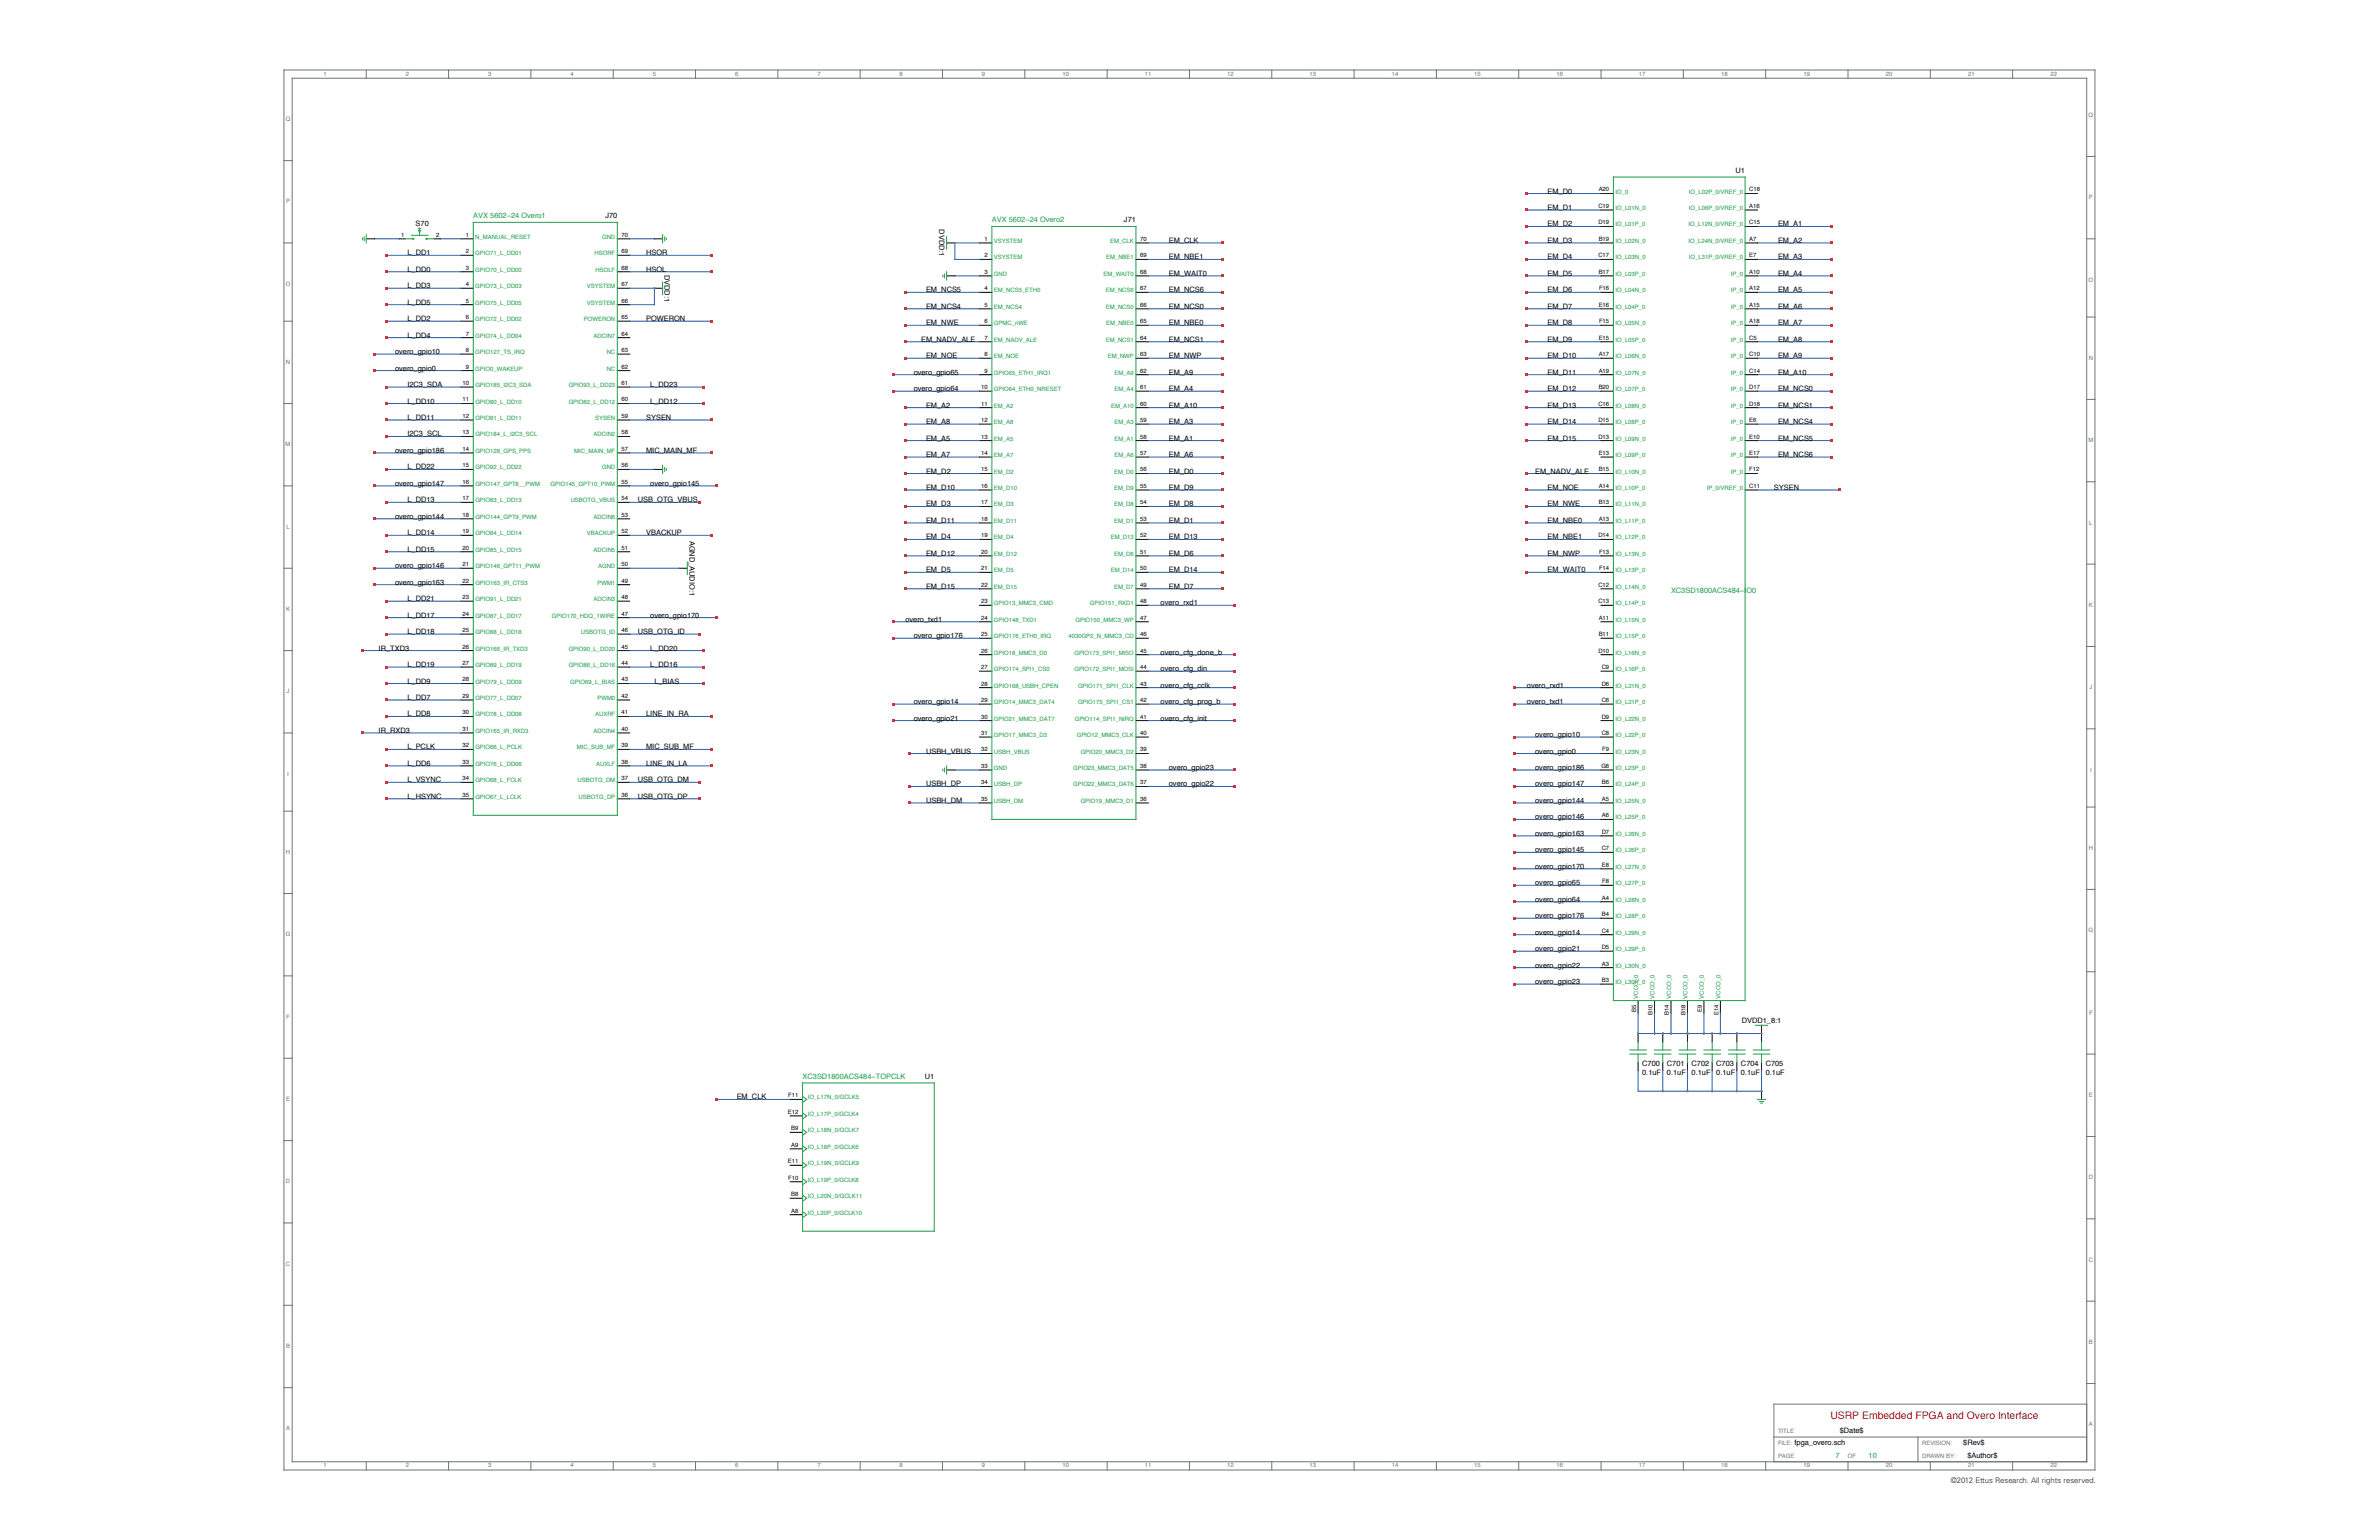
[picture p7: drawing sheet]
<svg xmlns="http://www.w3.org/2000/svg" width="432mm" height="279mm" viewBox="0 0 432 279" stroke-linecap="round" stroke-linejoin="round" font-family="sans-serif">
<defs><g id="words">
<text font-size="1.9" fill="#ee1b29" x="332.2" y="257.5">USRP Embedded FPGA and Overo Interface</text>
<text font-size="1.4" fill="#231f20" x="354.1" y="269.1">©2012 Ettus Research. All rights reserved.</text>
<g font-size="1.3" fill="#000101">
<text x="280.9" y="35.1">EM_D0</text>
<text x="315" y="31.4">U1</text>
<text x="75.4" y="41.1">S70</text>
<text x="109.9" y="39.6">J70</text>
<text x="170.4" y="41.6" transform="rotate(90 170.4 41.6)">DVDD:1</text>
<text x="204" y="40.3">J71</text>
<text x="280.9" y="38.1">EM_D1</text>
<text x="280.9" y="41.1">EM_D2</text>
<text x="322.7" y="41.1">EM_A1</text>
<text x="73.9" y="46.3">L_DD1</text>
<text x="117.3" y="46.3">HSOR</text>
<text x="212.2" y="47.1">EM_NBE1</text>
<text x="212.2" y="44.1">EM_CLK</text>
<text x="280.9" y="44.1">EM_D3</text>
<text x="280.9" y="47.1">EM_D4</text>
<text x="322.7" y="44.1">EM_A2</text>
<text x="322.7" y="47.1">EM_A3</text>
<text x="73.9" y="49.3">L_DD0</text>
<text x="73.9" y="52.3">L_DD3</text>
<text x="117.3" y="49.3">HSOL</text>
<text x="120.6" y="49.8" transform="rotate(90 120.6 49.8)">DVDD:1</text>
<text x="168.1" y="53">EM_NCS5</text>
<text x="212.2" y="53">EM_NCS6</text>
<text x="212.2" y="50.1">EM_WAIT0</text>
<text x="280.9" y="50.1">EM_D5</text>
<text x="280.9" y="53">EM_D6</text>
<text x="322.7" y="50.1">EM_A4</text>
<text x="322.7" y="53">EM_A5</text>
<text x="73.9" y="58.3">L_DD2</text>
<text x="73.9" y="55.3">L_DD5</text>
<text x="117.3" y="58.3">POWERON</text>
<text x="168.1" y="56">EM_NCS4</text>
<text x="168.1" y="59">EM_NWE</text>
<text x="212.2" y="56">EM_NCS0</text>
<text x="212.2" y="59">EM_NBE0</text>
<text x="280.9" y="56">EM_D7</text>
<text x="280.9" y="59">EM_D8</text>
<text x="322.7" y="56">EM_A6</text>
<text x="322.7" y="59">EM_A7</text>
<text x="71.7" y="64.2">overo_gpio10</text>
<text x="73.9" y="61.3">L_DD4</text>
<text x="167.2" y="62">EM_NADV_ALE</text>
<text x="168.1" y="65">EM_NOE</text>
<text x="212.2" y="62">EM_NCS1</text>
<text x="212.2" y="65">EM_NWP</text>
<text x="280.9" y="62">EM_D9</text>
<text x="280.9" y="65">EM_D10</text>
<text x="322.7" y="62">EM_A8</text>
<text x="322.7" y="65">EM_A9</text>
<text x="71.7" y="67.2">overo_gpio0</text>
<text x="73.9" y="70.2">I2C3_SDA</text>
<text x="118" y="70.2">L_DD23</text>
<text x="165.8" y="68">overo_gpio65</text>
<text x="165.8" y="71">overo_gpio64</text>
<text x="212.2" y="71">EM_A4</text>
<text x="212.2" y="68">EM_A9</text>
<text x="280.9" y="68">EM_D11</text>
<text x="280.9" y="71">EM_D12</text>
<text x="322.7" y="68">EM_A10</text>
<text x="322.7" y="71">EM_NCS0</text>
<text x="73.9" y="73.2">L_DD10</text>
<text x="73.9" y="76.2">L_DD11</text>
<text x="117.3" y="76.2">SYSEN</text>
<text x="118" y="73.2">L_DD12</text>
<text x="168.1" y="74">EM_A2</text>
<text x="168.1" y="76.9">EM_A8</text>
<text x="212.2" y="76.9">EM_A3</text>
<text x="212.2" y="74">EM_A10</text>
<text x="280.9" y="74">EM_D13</text>
<text x="280.9" y="76.9">EM_D14</text>
<text x="322.7" y="74">EM_NCS1</text>
<text x="322.7" y="76.9">EM_NCS4</text>
<text x="71.7" y="82.2">overo_gpio186</text>
<text x="73.9" y="79.2">I2C3_SCL</text>
<text x="117.3" y="82.2">MIC_MAIN_MF</text>
<text x="168.1" y="79.9">EM_A5</text>
<text x="168.1" y="82.9">EM_A7</text>
<text x="212.2" y="79.9">EM_A1</text>
<text x="212.2" y="82.9">EM_A6</text>
<text x="280.9" y="79.9">EM_D15</text>
<text x="322.7" y="79.9">EM_NCS5</text>
<text x="322.7" y="82.9">EM_NCS6</text>
<text x="71.7" y="88.2">overo_gpio147</text>
<text x="73.9" y="85.2">L_DD22</text>
<text x="118" y="88.2">overo_gpio145</text>
<text x="168.1" y="85.9">EM_D2</text>
<text x="168.1" y="88.9">EM_D10</text>
<text x="212.2" y="85.9">EM_D0</text>
<text x="212.2" y="88.9">EM_D9</text>
<text x="278.6" y="85.9">EM_NADV_ALE</text>
<text x="280.9" y="88.9">EM_NOE</text>
<text x="322" y="88.9">SYSEN</text>
<text x="71.7" y="94.1">overo_gpio144</text>
<text x="73.9" y="91.1">L_DD13</text>
<text x="115.8" y="91.1">USB_OTG_VBUS</text>
<text x="168.1" y="91.9">EM_D3</text>
<text x="168.1" y="94.9">EM_D11</text>
<text x="212.2" y="94.9">EM_D1</text>
<text x="212.2" y="91.9">EM_D8</text>
<text x="280.9" y="91.9">EM_NWE</text>
<text x="280.9" y="94.9">EM_NBE0</text>
<text x="73.9" y="97.1">L_DD14</text>
<text x="73.9" y="100.1">L_DD15</text>
<text x="117.3" y="97.1">VBACKUP</text>
<text x="125.1" y="98.1" transform="rotate(90 125.1 98.1)">AGND_AUDIO:1</text>
<text x="168.1" y="97.9">EM_D4</text>
<text x="168.1" y="100.9">EM_D12</text>
<text x="212.2" y="100.9">EM_D6</text>
<text x="212.2" y="97.9">EM_D13</text>
<text x="280.9" y="97.9">EM_NBE1</text>
<text x="280.9" y="100.9">EM_NWP</text>
<text x="71.7" y="103.1">overo_gpio146</text>
<text x="71.7" y="106.1">overo_gpio163</text>
<text x="168.1" y="103.8">EM_D5</text>
<text x="168.1" y="106.8">EM_D15</text>
<text x="212.2" y="106.8">EM_D7</text>
<text x="212.2" y="103.8">EM_D14</text>
<text x="280.9" y="103.8">EM_WAIT0</text>
<text x="73.9" y="112.1">L_DD17</text>
<text x="73.9" y="109.1">L_DD21</text>
<text x="118" y="112.1">overo_gpio170</text>
<text x="164.3" y="112.8">overo_txd1</text>
<text x="210.7" y="109.8">overo_rxd1</text>
<text x="68.7" y="118">IR_TXD3</text>
<text x="73.9" y="115">L_DD18</text>
<text x="115.8" y="115">USB_OTG_ID</text>
<text x="118" y="118">L_DD20</text>
<text x="165.8" y="115.8">overo_gpio176</text>
<text x="210.7" y="118.8">overo_cfg_done_b</text>
<text x="73.9" y="121">L_DD19</text>
<text x="73.9" y="124">L_DD9</text>
<text x="118" y="121">L_DD16</text>
<text x="118.8" y="124">L_BIAS</text>
<text x="210.7" y="124.8">overo_cfg_cclk</text>
<text x="210.7" y="121.8">overo_cfg_din</text>
<text x="277.1" y="124.8">overo_rxd1</text>
<text x="73.9" y="127">L_DD7</text>
<text x="73.9" y="130">L_DD8</text>
<text x="117.3" y="130">LINE_IN_RA</text>
<text x="165.8" y="127.7">overo_gpio14</text>
<text x="165.8" y="130.7">overo_gpio21</text>
<text x="210.7" y="130.7">overo_cfg_init</text>
<text x="210.7" y="127.7">overo_cfg_prog_b</text>
<text x="277.1" y="127.7">overo_txd1</text>
<text x="68.7" y="133">IR_RXD3</text>
<text x="73.9" y="136">L_PCLK</text>
<text x="117.3" y="136">MIC_SUB_MF</text>
<text x="168.1" y="136.7">USBH_VBUS</text>
<text x="278.6" y="136.7">overo_gpio0</text>
<text x="278.6" y="133.7">overo_gpio10</text>
<text x="73.9" y="141.9">L_VSYNC</text>
<text x="73.9" y="139">L_DD6</text>
<text x="115.8" y="141.9">USB_OTG_DM</text>
<text x="117.3" y="139">LINE_IN_LA</text>
<text x="168.1" y="142.7">USBH_DP</text>
<text x="212.2" y="139.7">overo_gpio23</text>
<text x="212.2" y="142.7">overo_gpio22</text>
<text x="278.6" y="142.7">overo_gpio147</text>
<text x="278.6" y="139.7">overo_gpio186</text>
<text x="73.9" y="144.9">L_HSYNC</text>
<text x="115.8" y="144.9">USB_OTG_DP</text>
<text x="168.1" y="145.7">USBH_DM</text>
<text x="278.6" y="145.7">overo_gpio144</text>
<text x="278.6" y="148.7">overo_gpio146</text>
<text x="278.6" y="154.6">overo_gpio145</text>
<text x="278.6" y="151.7">overo_gpio163</text>
<text x="278.6" y="157.6">overo_gpio170</text>
<text x="278.6" y="160.6">overo_gpio65</text>
<text x="278.6" y="163.6">overo_gpio64</text>
<text x="278.6" y="166.6">overo_gpio176</text>
<text x="278.6" y="172.6">overo_gpio21</text>
<text x="278.6" y="169.6">overo_gpio14</text>
<text x="278.6" y="178.5">overo_gpio23</text>
<text x="278.6" y="175.6">overo_gpio22</text>
<text x="316.1" y="185.6">DVDD1_8:1</text>
<text x="167.8" y="195.7">U1</text>
<text x="298.1" y="193.5">C700</text>
<text x="298.1" y="195">0.1uF</text>
<text x="302.5" y="193.5">C701</text>
<text x="302.5" y="195">0.1uF</text>
<text x="307" y="193.5">C702</text>
<text x="307" y="195">0.1uF</text>
<text x="311.5" y="193.5">C703</text>
<text x="311.5" y="195">0.1uF</text>
<text x="316" y="193.5">C704</text>
<text x="316" y="195">0.1uF</text>
<text x="320.5" y="193.5">C705</text>
<text x="320.5" y="195">0.1uF</text>
<text x="133.7" y="199.5">EM_CLK</text>
<text x="325.7" y="262.2">fpga_overo.sch</text>
<text x="333.9" y="260">$Date$</text>
<text x="356.3" y="262.2">$Rev$</text>
<text x="357.1" y="264.5">$Author$</text>
</g>
<g font-size="1.3" fill="#1a9b47">
<text x="85.9" y="39.6">AVX 5602−24 Overo1</text>
<text x="180" y="40.3">AVX 5602−24 Overo2</text>
<text x="303.3" y="107.6">XC3SD1800ACS484−IO0</text>
<text x="145.7" y="195.7">XC3SD1800ACS484−TOPCLK</text>
<text x="333.2" y="264.5">7</text>
<text x="339.2" y="264.5">10</text>
</g>
<g font-size="1.1" fill="#6e7374">
<text x="58.7" y="13.7">1</text>
<text x="73.6" y="13.7">2</text>
<text x="88.6" y="13.7">3</text>
<text x="103.5" y="13.7">4</text>
<text x="118.5" y="13.7">5</text>
<text x="133.4" y="13.7">6</text>
<text x="148.4" y="13.7">7</text>
<text x="163.3" y="13.7">8</text>
<text x="178.2" y="13.7">9</text>
<text x="192.9" y="13.7">10</text>
<text x="207.8" y="13.7">11</text>
<text x="222.8" y="13.7">12</text>
<text x="237.7" y="13.7">13</text>
<text x="252.6" y="13.7">14</text>
<text x="267.6" y="13.7">15</text>
<text x="282.5" y="13.7">16</text>
<text x="297.5" y="13.7">17</text>
<text x="312.4" y="13.7">18</text>
<text x="327.3" y="13.7">19</text>
<text x="342.3" y="13.7">20</text>
<text x="357.2" y="13.7">21</text>
<text x="372.2" y="13.7">22</text>
<text x="51.9" y="22">Q</text>
<text x="379.1" y="21.2">Q</text>
<text x="51.9" y="36.9">P</text>
<text x="379.1" y="36.1">P</text>
<text x="51.9" y="51.8">O</text>
<text x="379.1" y="51.1">O</text>
<text x="379.1" y="65.3">N</text>
<text x="51.9" y="66">N</text>
<text x="51.8" y="81">M</text>
<text x="379" y="80.2">M</text>
<text x="52" y="95.9">L</text>
<text x="379.2" y="95.2">L</text>
<text x="51.9" y="110.8">K</text>
<text x="379.1" y="110.1">K</text>
<text x="52" y="125.8">J</text>
<text x="379.2" y="125">J</text>
<text x="52.1" y="140.7">I</text>
<text x="379.3" y="140">I</text>
<text x="51.9" y="154.9">H</text>
<text x="379.1" y="154.2">H</text>
<text x="51.9" y="169.9">G</text>
<text x="379.1" y="169.1">G</text>
<text x="52" y="184.8">F</text>
<text x="379.2" y="184.1">F</text>
<text x="51.9" y="199.7">E</text>
<text x="379.1" y="199">E</text>
<text x="51.9" y="214.7">D</text>
<text x="379.1" y="213.9">D</text>
<text x="51.9" y="229.6">C</text>
<text x="379.1" y="228.9">C</text>
<text x="51.9" y="244.6">B</text>
<text x="379.1" y="243.8">B</text>
<text x="51.9" y="259.5">A</text>
<text x="322.7" y="262.2">FILE:</text>
<text x="322.7" y="260">TITLE</text>
<text x="348.9" y="262.2">REVISION:</text>
<text x="379.1" y="258.8">A</text>
<text x="58.7" y="266.2">1</text>
<text x="73.6" y="266.2">2</text>
<text x="88.6" y="266.2">3</text>
<text x="103.5" y="266.2">4</text>
<text x="118.5" y="266.2">5</text>
<text x="133.4" y="266.2">6</text>
<text x="148.4" y="266.2">7</text>
<text x="163.3" y="266.2">8</text>
<text x="178.2" y="266.2">9</text>
<text x="192.9" y="266.2">10</text>
<text x="207.8" y="266.2">11</text>
<text x="222.8" y="266.2">12</text>
<text x="237.7" y="266.2">13</text>
<text x="252.6" y="266.2">14</text>
<text x="267.6" y="266.2">15</text>
<text x="282.5" y="266.2">16</text>
<text x="297.5" y="266.2">17</text>
<text x="312.4" y="266.2">18</text>
<text x="322.7" y="264.5">PAGE</text>
<text x="327.3" y="266.2">19</text>
<text x="335.4" y="264.5">OF</text>
<text x="342.3" y="266.2">20</text>
<text x="348.9" y="264.5">DRAWN BY:</text>
<text x="357.2" y="266.2">21</text>
<text x="372.2" y="266.2">22</text>
</g>
<g font-size="1.1" fill="#000101">
<text x="290.2" y="34.7">A20</text>
<text x="317.5" y="34.7">C18</text>
<text x="290.1" y="37.7">C19</text>
<text x="290.1" y="40.7">D19</text>
<text x="317.5" y="37.7">A16</text>
<text x="317.5" y="40.7">C15</text>
<text x="72.8" y="43">1</text>
<text x="79.2" y="43">2</text>
<text x="84.6" y="43">1</text>
<text x="84.6" y="45.9">2</text>
<text x="112.8" y="43">70</text>
<text x="112.8" y="45.9">69</text>
<text x="178.7" y="43.7">1</text>
<text x="178.7" y="46.7">2</text>
<text x="206.9" y="43.7">70</text>
<text x="206.9" y="46.7">69</text>
<text x="290.1" y="46.7">C17</text>
<text x="290.2" y="43.7">B19</text>
<text x="317.5" y="43.7">A7</text>
<text x="317.5" y="46.7">E7</text>
<text x="84.6" y="48.9">3</text>
<text x="84.6" y="51.9">4</text>
<text x="112.8" y="48.9">68</text>
<text x="112.8" y="51.9">67</text>
<text x="178.7" y="49.7">3</text>
<text x="178.7" y="52.7">4</text>
<text x="206.9" y="49.7">68</text>
<text x="206.9" y="52.7">67</text>
<text x="290.2" y="49.7">B17</text>
<text x="290.2" y="52.7">F16</text>
<text x="317.5" y="49.7">A10</text>
<text x="317.5" y="52.7">A12</text>
<text x="84.6" y="54.9">5</text>
<text x="84.6" y="57.9">6</text>
<text x="112.8" y="54.9">66</text>
<text x="112.8" y="57.9">65</text>
<text x="178.7" y="55.7">5</text>
<text x="178.7" y="58.6">6</text>
<text x="206.9" y="55.7">66</text>
<text x="206.9" y="58.6">65</text>
<text x="290.2" y="55.7">E16</text>
<text x="290.2" y="58.6">F15</text>
<text x="317.5" y="55.7">A15</text>
<text x="317.5" y="58.6">A18</text>
<text x="84.6" y="60.9">7</text>
<text x="84.6" y="63.9">8</text>
<text x="112.8" y="60.9">64</text>
<text x="112.8" y="63.9">63</text>
<text x="178.7" y="61.6">7</text>
<text x="178.7" y="64.6">8</text>
<text x="206.9" y="61.6">64</text>
<text x="206.9" y="64.6">63</text>
<text x="290.2" y="61.6">E15</text>
<text x="290.2" y="64.6">A17</text>
<text x="317.5" y="61.6">C5</text>
<text x="317.5" y="64.6">C10</text>
<text x="84" y="69.8">10</text>
<text x="84.6" y="66.9">9</text>
<text x="112.8" y="66.9">62</text>
<text x="112.8" y="69.8">61</text>
<text x="178.1" y="70.6">10</text>
<text x="178.7" y="67.6">9</text>
<text x="206.9" y="67.6">62</text>
<text x="206.9" y="70.6">61</text>
<text x="290.2" y="67.6">A19</text>
<text x="290.2" y="70.6">B20</text>
<text x="317.5" y="67.6">C14</text>
<text x="317.5" y="70.6">D17</text>
<text x="84" y="72.8">11</text>
<text x="84" y="75.8">12</text>
<text x="112.8" y="72.8">60</text>
<text x="112.8" y="75.8">59</text>
<text x="178.1" y="73.6">11</text>
<text x="178.1" y="76.6">12</text>
<text x="206.9" y="73.6">60</text>
<text x="206.9" y="76.6">59</text>
<text x="290.1" y="73.6">C16</text>
<text x="290.1" y="76.6">D15</text>
<text x="317.5" y="73.6">D18</text>
<text x="317.5" y="76.6">E6</text>
<text x="84" y="78.8">13</text>
<text x="84" y="81.8">14</text>
<text x="112.8" y="78.8">58</text>
<text x="112.8" y="81.8">57</text>
<text x="178.1" y="79.6">13</text>
<text x="178.1" y="82.5">14</text>
<text x="206.9" y="79.6">58</text>
<text x="206.9" y="82.5">57</text>
<text x="290.1" y="79.6">D13</text>
<text x="290.2" y="82.5">E13</text>
<text x="317.5" y="79.6">E10</text>
<text x="317.5" y="82.5">E17</text>
<text x="84" y="84.8">15</text>
<text x="84" y="87.8">16</text>
<text x="112.8" y="84.8">56</text>
<text x="112.8" y="87.8">55</text>
<text x="178.1" y="85.5">15</text>
<text x="178.1" y="88.5">16</text>
<text x="206.9" y="85.5">56</text>
<text x="206.9" y="88.5">55</text>
<text x="290.2" y="85.5">B15</text>
<text x="290.2" y="88.5">A14</text>
<text x="317.5" y="85.5">F12</text>
<text x="317.5" y="88.5">C11</text>
<text x="84" y="90.8">17</text>
<text x="84" y="93.8">18</text>
<text x="112.8" y="90.8">54</text>
<text x="112.8" y="93.8">53</text>
<text x="178.1" y="91.5">17</text>
<text x="178.1" y="94.5">18</text>
<text x="206.9" y="91.5">54</text>
<text x="206.9" y="94.5">53</text>
<text x="290.2" y="91.5">B13</text>
<text x="290.2" y="94.5">A13</text>
<text x="84" y="96.7">19</text>
<text x="84" y="99.7">20</text>
<text x="112.8" y="96.7">52</text>
<text x="112.8" y="99.7">51</text>
<text x="178.1" y="97.5">19</text>
<text x="178.1" y="100.5">20</text>
<text x="206.9" y="97.5">52</text>
<text x="206.9" y="100.5">51</text>
<text x="290.1" y="97.5">D14</text>
<text x="290.2" y="100.5">F13</text>
<text x="84" y="102.7">21</text>
<text x="84" y="105.7">22</text>
<text x="112.8" y="102.7">50</text>
<text x="112.8" y="105.7">49</text>
<text x="178.1" y="103.5">21</text>
<text x="178.1" y="106.5">22</text>
<text x="206.9" y="103.5">50</text>
<text x="206.9" y="106.5">49</text>
<text x="290.1" y="106.5">C12</text>
<text x="290.2" y="103.5">F14</text>
<text x="84" y="108.7">23</text>
<text x="84" y="111.7">24</text>
<text x="112.8" y="108.7">48</text>
<text x="112.8" y="111.7">47</text>
<text x="178.1" y="109.4">23</text>
<text x="178.1" y="112.4">24</text>
<text x="206.9" y="109.4">48</text>
<text x="206.9" y="112.4">47</text>
<text x="290.1" y="109.4">C13</text>
<text x="290.2" y="112.4">A11</text>
<text x="84" y="114.7">25</text>
<text x="84" y="117.7">26</text>
<text x="112.8" y="114.7">46</text>
<text x="112.8" y="117.7">45</text>
<text x="178.1" y="115.4">25</text>
<text x="178.1" y="118.4">26</text>
<text x="206.9" y="115.4">46</text>
<text x="206.9" y="118.4">45</text>
<text x="290.1" y="118.4">D10</text>
<text x="290.2" y="115.4">B11</text>
<text x="84" y="120.7">27</text>
<text x="84" y="123.6">28</text>
<text x="112.8" y="120.7">44</text>
<text x="112.8" y="123.6">43</text>
<text x="178.1" y="121.4">27</text>
<text x="178.1" y="124.4">28</text>
<text x="206.9" y="121.4">44</text>
<text x="206.9" y="124.4">43</text>
<text x="290.7" y="121.4">C9</text>
<text x="290.7" y="124.4">D6</text>
<text x="84" y="126.6">29</text>
<text x="84" y="129.6">30</text>
<text x="112.8" y="126.6">42</text>
<text x="112.8" y="129.6">41</text>
<text x="178.1" y="127.4">29</text>
<text x="178.1" y="130.4">30</text>
<text x="206.9" y="127.4">42</text>
<text x="206.9" y="130.4">41</text>
<text x="290.7" y="127.4">C6</text>
<text x="290.7" y="130.4">D9</text>
<text x="84" y="132.6">31</text>
<text x="84" y="135.6">32</text>
<text x="112.8" y="132.6">40</text>
<text x="112.8" y="135.6">39</text>
<text x="178.1" y="133.3">31</text>
<text x="178.1" y="136.3">32</text>
<text x="206.9" y="133.3">40</text>
<text x="206.9" y="136.3">39</text>
<text x="290.7" y="133.3">C8</text>
<text x="290.8" y="136.3">F9</text>
<text x="84" y="138.6">33</text>
<text x="84" y="141.6">34</text>
<text x="112.8" y="138.6">38</text>
<text x="112.8" y="141.6">37</text>
<text x="178.1" y="139.3">33</text>
<text x="178.1" y="142.3">34</text>
<text x="206.9" y="139.3">38</text>
<text x="206.9" y="142.3">37</text>
<text x="290.7" y="139.3">G8</text>
<text x="290.8" y="142.3">B6</text>
<text x="84" y="144.6">35</text>
<text x="112.8" y="144.6">36</text>
<text x="178.1" y="145.3">35</text>
<text x="206.9" y="145.3">36</text>
<text x="290.8" y="145.3">A5</text>
<text x="290.8" y="148.3">A6</text>
<text x="290.7" y="151.3">D7</text>
<text x="290.7" y="154.3">C7</text>
<text x="290.8" y="157.3">E8</text>
<text x="290.8" y="160.2">F8</text>
<text x="290.8" y="163.2">A4</text>
<text x="290.8" y="166.2">B4</text>
<text x="290.7" y="169.2">C4</text>
<text x="290.7" y="172.2">D5</text>
<text x="290.8" y="175.2">A3</text>
<text x="290.8" y="178.2">B3</text>
<text x="296.9" y="183.6" transform="rotate(-90 296.9 183.6)">B5</text>
<text x="299.9" y="184.2" transform="rotate(-90 299.9 184.2)">B10</text>
<text x="302.9" y="184.2" transform="rotate(-90 302.9 184.2)">B14</text>
<text x="305.9" y="184.2" transform="rotate(-90 305.9 184.2)">B18</text>
<text x="308.9" y="183.6" transform="rotate(-90 308.9 183.6)">E9</text>
<text x="311.9" y="184.2" transform="rotate(-90 311.9 184.2)">E14</text>
<text x="143" y="202.1">E12</text>
<text x="143.1" y="199.1">F11</text>
<text x="143.6" y="205.1">B9</text>
<text x="143.6" y="208.1">A9</text>
<text x="143" y="211">E11</text>
<text x="143.1" y="214">F10</text>
<text x="143.6" y="217">B8</text>
<text x="143.6" y="220">A8</text>
</g>
<g font-size="1.1" fill="#1a9b47">
<text x="293.2" y="35.1">IO_0</text>
<text x="306.5" y="35.1">IO_L02P_0/VREF_0</text>
<text x="293.2" y="38.1">IO_L01N_0</text>
<text x="293.2" y="41.1">IO_L01P_0</text>
<text x="306.5" y="41.1">IO_L12N_0/VREF_0</text>
<text x="306.5" y="38.1">IO_L06P_0/VREF_0</text>
<text x="86.3" y="43.3">N_MANUAL_RESET</text>
<text x="86.3" y="46.3">GPIO71_L_DD01</text>
<text x="107.9" y="46.3">HSORF</text>
<text x="109.3" y="43.3">GND</text>
<text x="180.4" y="44.1">VSYSTEM</text>
<text x="180.4" y="47.1">VSYSTEM</text>
<text x="200.8" y="47.1">EM_NBE1</text>
<text x="201.5" y="44.1">EM_CLK</text>
<text x="293.2" y="44.1">IO_L02N_0</text>
<text x="293.2" y="47.1">IO_L03N_0</text>
<text x="306.5" y="44.1">IO_L24N_0/VREF_0</text>
<text x="306.5" y="47.1">IO_L31P_0/VREF_0</text>
<text x="86.3" y="49.3">GPIO70_L_DD00</text>
<text x="86.3" y="52.3">GPIO73_L_DD03</text>
<text x="106.5" y="52.3">VSYSTEM</text>
<text x="108.1" y="49.3">HSOLF</text>
<text x="180.4" y="50.1">GND</text>
<text x="180.4" y="53">EM_NCS5_ETH0</text>
<text x="200.3" y="50.1">EM_WAIT0</text>
<text x="200.7" y="53">EM_NCS6</text>
<text x="293.2" y="50.1">IO_L03P_0</text>
<text x="293.2" y="53">IO_L04N_0</text>
<text x="314.2" y="50.1">IP_0</text>
<text x="314.2" y="53">IP_0</text>
<text x="86.3" y="55.3">GPIO75_L_DD05</text>
<text x="86.3" y="58.3">GPIO72_L_DD02</text>
<text x="106" y="58.3">POWERON</text>
<text x="106.5" y="55.3">VSYSTEM</text>
<text x="180.4" y="56">EM_NCS4</text>
<text x="180.4" y="59">GPMC_nWE</text>
<text x="200.7" y="56">EM_NCS0</text>
<text x="200.8" y="59">EM_NBE0</text>
<text x="293.2" y="56">IO_L04P_0</text>
<text x="293.2" y="59">IO_L05N_0</text>
<text x="314.2" y="56">IP_0</text>
<text x="314.2" y="59">IP_0</text>
<text x="86.3" y="61.3">GPIO74_L_DD04</text>
<text x="86.3" y="64.2">GPIO127_TS_IRQ</text>
<text x="107.7" y="61.3">ADCIN7</text>
<text x="110.1" y="64.2">NC</text>
<text x="180.4" y="62">EM_NADV_ALE</text>
<text x="180.4" y="65">EM_NOE</text>
<text x="200.7" y="62">EM_NCS1</text>
<text x="201.1" y="65">EM_NWP</text>
<text x="293.2" y="62">IO_L05P_0</text>
<text x="293.2" y="65">IO_L06N_0</text>
<text x="314.2" y="62">IP_0</text>
<text x="314.2" y="65">IP_0</text>
<text x="86.3" y="67.2">GPIO0_WAKEUP</text>
<text x="86.3" y="70.2">GPIO185_I2C3_SDA</text>
<text x="103.2" y="70.2">GPIO93_L_DD23</text>
<text x="110.1" y="67.2">NC</text>
<text x="180.4" y="68">GPIO65_ETH1_IRQ1</text>
<text x="180.4" y="71">GPIO64_ETH0_NRESET</text>
<text x="202.3" y="68">EM_A9</text>
<text x="202.3" y="71">EM_A4</text>
<text x="293.2" y="68">IO_L07N_0</text>
<text x="293.2" y="71">IO_L07P_0</text>
<text x="314.2" y="68">IP_0</text>
<text x="314.2" y="71">IP_0</text>
<text x="86.3" y="73.2">GPIO80_L_DD10</text>
<text x="86.3" y="76.2">GPIO81_L_DD11</text>
<text x="103.2" y="73.2">GPIO82_L_DD12</text>
<text x="108" y="76.2">SYSEN</text>
<text x="180.4" y="74">EM_A2</text>
<text x="180.4" y="76.9">EM_A8</text>
<text x="201.7" y="74">EM_A10</text>
<text x="202.3" y="76.9">EM_A3</text>
<text x="293.2" y="74">IO_L08N_0</text>
<text x="293.2" y="76.9">IO_L08P_0</text>
<text x="314.2" y="74">IP_0</text>
<text x="314.2" y="76.9">IP_0</text>
<text x="86.3" y="79.2">GPIO184_L_I2C3_SCL</text>
<text x="86.3" y="82.2">GPIO128_GPS_PPS</text>
<text x="104.2" y="82.2">MIC_MAIN_MF</text>
<text x="107.7" y="79.2">ADCIN2</text>
<text x="180.4" y="79.9">EM_A5</text>
<text x="180.4" y="82.9">EM_A7</text>
<text x="202.3" y="79.9">EM_A1</text>
<text x="202.3" y="82.9">EM_A6</text>
<text x="293.2" y="82.9">IO_L09P_0</text>
<text x="293.2" y="79.9">IO_L09N_0</text>
<text x="314.2" y="79.9">IP_0</text>
<text x="314.2" y="82.9">IP_0</text>
<text x="86.3" y="85.2">GPIO92_L_DD22</text>
<text x="86.3" y="88.2">GPIO147_GPT8__PWM</text>
<text x="99.9" y="88.2">GPIO145_GPT10_PWM</text>
<text x="109.3" y="85.2">GND</text>
<text x="180.4" y="85.9">EM_D2</text>
<text x="180.4" y="88.9">EM_D10</text>
<text x="202.2" y="85.9">EM_D0</text>
<text x="202.2" y="88.9">EM_D9</text>
<text x="293.2" y="85.9">IO_L10N_0</text>
<text x="293.2" y="88.9">IO_L10P_0</text>
<text x="309.8" y="88.9">IP_0/VREF_0</text>
<text x="314.2" y="85.9">IP_0</text>
<text x="86.3" y="91.1">GPIO83_L_DD13</text>
<text x="86.3" y="94.1">GPIO144_GPT9_PWM</text>
<text x="103.6" y="91.1">USBOTG_VBUS</text>
<text x="107.7" y="94.1">ADCIN6</text>
<text x="180.4" y="91.9">EM_D3</text>
<text x="180.4" y="94.9">EM_D11</text>
<text x="202.2" y="91.9">EM_D8</text>
<text x="202.2" y="94.9">EM_D1</text>
<text x="293.2" y="91.9">IO_L11N_0</text>
<text x="293.2" y="94.9">IO_L11P_0</text>
<text x="86.3" y="97.1">GPIO84_L_DD14</text>
<text x="86.3" y="100.1">GPIO85_L_DD15</text>
<text x="106.5" y="97.1">VBACKUP</text>
<text x="107.7" y="100.1">ADCIN5</text>
<text x="180.4" y="97.9">EM_D4</text>
<text x="180.4" y="100.9">EM_D12</text>
<text x="201.6" y="97.9">EM_D13</text>
<text x="202.2" y="100.9">EM_D6</text>
<text x="293.2" y="97.9">IO_L12P_0</text>
<text x="293.2" y="100.9">IO_L13N_0</text>
<text x="86.3" y="103.1">GPIO146_GPT11_PWM</text>
<text x="86.3" y="106.1">GPIO163_IR_CTS3</text>
<text x="108.4" y="106.1">PWM1</text>
<text x="108.6" y="103.1">AGND</text>
<text x="180.4" y="103.8">EM_D5</text>
<text x="180.4" y="106.8">EM_D15</text>
<text x="201.6" y="103.8">EM_D14</text>
<text x="202.2" y="106.8">EM_D7</text>
<text x="293.2" y="106.8">IO_L14N_0</text>
<text x="293.2" y="103.8">IO_L13P_0</text>
<text x="86.3" y="109.1">GPIO91_L_DD21</text>
<text x="86.3" y="112.1">GPIO87_L_DD17</text>
<text x="100.2" y="112.1">GPIO170_HDQ_1WIRE</text>
<text x="107.7" y="109.1">ADCIN3</text>
<text x="180.4" y="109.8">GPIO13_MMC3_CMD</text>
<text x="180.4" y="112.8">GPIO148_TXD1</text>
<text x="195.2" y="112.8">GPIO150_MMC3_WP</text>
<text x="197.8" y="109.8">GPIO151_RXD1</text>
<text x="293.2" y="112.8">IO_L15N_0</text>
<text x="293.2" y="109.8">IO_L14P_0</text>
<text x="86.3" y="115">GPIO88_L_DD18</text>
<text x="86.3" y="118">GPIO166_IR_TXD3</text>
<text x="103.2" y="118">GPIO90_L_DD20</text>
<text x="105.4" y="115">USBOTG_ID</text>
<text x="180.4" y="115.8">GPIO176_ETH0_IRQ</text>
<text x="180.4" y="118.8">GPIO18_MMC3_D0</text>
<text x="193.9" y="115.8">4030GP2_N_MMC3_CD</text>
<text x="195" y="118.8">GPIO173_SPI1_MISO</text>
<text x="293.2" y="115.8">IO_L15P_0</text>
<text x="293.2" y="118.8">IO_L16N_0</text>
<text x="86.3" y="121">GPIO89_L_DD19</text>
<text x="86.3" y="124">GPIO79_L_DD09</text>
<text x="103.2" y="121">GPIO86_L_DD16</text>
<text x="103.5" y="124">GPIO69_L_BIAS</text>
<text x="180.4" y="121.8">GPIO174_SPI1_CS0</text>
<text x="180.4" y="124.8">GPIO168_USBH_CPEN</text>
<text x="195" y="121.8">GPIO172_SPI1_MOSI</text>
<text x="195.7" y="124.8">GPIO171_SPI1_CLK</text>
<text x="293.2" y="121.8">IO_L16P_0</text>
<text x="293.2" y="124.8">IO_L21N_0</text>
<text x="86.3" y="127">GPIO77_L_DD07</text>
<text x="86.3" y="130">GPIO78_L_DD08</text>
<text x="108" y="130">AUXRF</text>
<text x="108.4" y="127">PWM0</text>
<text x="180.4" y="127.7">GPIO14_MMC3_DAT4</text>
<text x="180.4" y="130.7">GPIO21_MMC3_DAT7</text>
<text x="195.1" y="130.7">GPIO114_SPI1_NIRQ</text>
<text x="195.7" y="127.7">GPIO175_SPI1_CS1</text>
<text x="293.2" y="127.7">IO_L21P_0</text>
<text x="293.2" y="130.7">IO_L22N_0</text>
<text x="86.3" y="133">GPIO165_IR_RXD3</text>
<text x="86.3" y="136">GPIO66_L_PCLK</text>
<text x="104.7" y="136">MIC_SUB_MF</text>
<text x="107.7" y="133">ADCIN4</text>
<text x="180.4" y="133.7">GPIO17_MMC3_D3</text>
<text x="180.4" y="136.7">USBH_VBUS</text>
<text x="195.4" y="133.7">GPIO12_MMC3_CLK</text>
<text x="196.2" y="136.7">GPIO20_MMC3_D2</text>
<text x="293.2" y="136.7">IO_L23N_0</text>
<text x="293.2" y="133.7">IO_L22P_0</text>
<text x="86.3" y="139">GPIO76_L_DD06</text>
<text x="86.3" y="141.9">GPIO68_L_FCLK</text>
<text x="104.8" y="141.9">USBOTG_DM</text>
<text x="108.2" y="139">AUXLF</text>
<text x="180.4" y="139.7">GND</text>
<text x="180.4" y="142.7">USBH_DP</text>
<text x="194.8" y="139.7">GPIO23_MMC3_DAT5</text>
<text x="194.8" y="142.7">GPIO22_MMC3_DAT6</text>
<text x="293.2" y="139.7">IO_L23P_0</text>
<text x="293.2" y="142.7">IO_L24P_0</text>
<text x="86.3" y="144.9">GPIO67_L_LCLK</text>
<text x="105" y="144.9">USBOTG_DP</text>
<text x="180.4" y="145.7">USBH_DM</text>
<text x="196.2" y="145.7">GPIO19_MMC3_D1</text>
<text x="293.2" y="145.7">IO_L25N_0</text>
<text x="293.2" y="148.7">IO_L25P_0</text>
<text x="293.2" y="151.7">IO_L26N_0</text>
<text x="293.2" y="154.6">IO_L26P_0</text>
<text x="293.2" y="160.6">IO_L27P_0</text>
<text x="293.2" y="157.6">IO_L27N_0</text>
<text x="293.2" y="163.6">IO_L28N_0</text>
<text x="293.2" y="166.6">IO_L28P_0</text>
<text x="293.2" y="169.6">IO_L29N_0</text>
<text x="293.2" y="172.6">IO_L29P_0</text>
<text x="293.2" y="175.6">IO_L30N_0</text>
<text x="293.2" y="178.5">IO_L30P_0</text>
<text x="297.3" y="181.2" transform="rotate(-90 297.3 181.2)">VCCO_0</text>
<text x="300.3" y="181.2" transform="rotate(-90 300.3 181.2)">VCCO_0</text>
<text x="303.3" y="181.2" transform="rotate(-90 303.3 181.2)">VCCO_0</text>
<text x="306.3" y="181.2" transform="rotate(-90 306.3 181.2)">VCCO_0</text>
<text x="309.3" y="181.2" transform="rotate(-90 309.3 181.2)">VCCO_0</text>
<text x="312.3" y="181.2" transform="rotate(-90 312.3 181.2)">VCCO_0</text>
<text x="146.6" y="199.5">IO_L17N_0/GCLK5</text>
<text x="146.6" y="202.5">IO_L17P_0/GCLK4</text>
<text x="146.6" y="205.4">IO_L18N_0/GCLK7</text>
<text x="146.6" y="208.4">IO_L18P_0/GCLK6</text>
<text x="146.6" y="214.4">IO_L19P_0/GCLK8</text>
<text x="146.6" y="211.4">IO_L19N_0/GCLK9</text>
<text x="146.6" y="217.4">IO_L20N_0/GCLK11</text>
<text x="146.6" y="220.4">IO_L20P_0/GCLK10</text>
</g>
</g></defs>
<g fill="none" stroke="#6e7374" stroke-width=".18">
<path d="M51.5 12.7h328.7v254h-328.7zM53 14.2h325.7v251h-325.7zM66.5 12.7v1.5M81.4 12.7v1.5M96.4 12.7v1.5M111.3 12.7v1.5M126.2 12.7v1.5M141.2 12.7v1.5M156.1 12.7v1.5M171.1 12.7v1.5M186 12.7v1.5M200.9 12.7v1.5"/>
<path d="M215.9 12.7v1.5M230.8 12.7v1.5M245.8 12.7v1.5M260.7 12.7v1.5M275.7 12.7v1.5M290.6 12.7v1.5M305.5 12.7v1.5M320.5 12.7v1.5M335.4 12.7v1.5M350.4 12.7v1.5M365.3 12.7v1.5M51.5 29.1h1.5"/>
<path d="M378.7 28.4h1.5M51.5 44.1h1.5M51.5 58.3h1.5M378.7 43.3h1.5M378.7 57.5h1.5M51.5 73.2h1.5M378.7 72.5h1.5M51.5 88.2h1.5M378.7 87.4h1.5M51.5 118h1.5M51.5 103.1h1.5M378.7 117.3h1.5"/>
<path d="M378.7 102.3h1.5M51.5 133h1.5M378.7 132.2h1.5M51.5 147.2h1.5M378.7 146.4h1.5M51.5 162.1h1.5M51.5 177.1h1.5M378.7 161.4h1.5M378.7 176.3h1.5M51.5 192h1.5M378.7 191.2h1.5M51.5 206.9h1.5"/>
<path d="M378.7 206.2h1.5M51.5 221.9h1.5M51.5 236.8h1.5M378.7 221.1h1.5M378.7 236.1h1.5M51.5 251.8h1.5M378.7 254.7h-56.7v10.5M378.7 251h1.5M66.5 265.2v1.5M81.4 265.2v1.5M96.4 265.2v1.5M111.3 265.2v1.5"/>
<path d="M126.2 265.2v1.5M141.2 265.2v1.5M156.1 265.2v1.5M171.1 265.2v1.5M186 265.2v1.5M200.9 265.2v1.5M215.9 265.2v1.5M230.8 265.2v1.5M245.8 265.2v1.5M260.7 265.2v1.5M275.7 265.2v1.5M290.6 265.2v1.5"/>
<path d="M305.5 265.2v1.5M320.5 265.2v1.5M322 260.7h56.7M335.4 265.2v1.5M348.1 260.7v4.5M350.4 265.2v1.5M365.3 265.2v1.5"/>
</g>
<g fill="none" stroke="#000101" stroke-width=".18">
<path d="M290.6 35.1h2.2M290.6 38.1h2.2M316.7 35.1h2.3M316.7 38.1h2.3M66.5 43.3h1.5M83.7 43.3h2.2M83.7 46.3h2.2M83.7 49.3h2.2M83.7 52.3h2.2M83.7 55.3h2.2M83.7 58.3h2.2M112 43.3h2.3"/>
<path d="M112 46.3h2.3M112 49.3h2.3M112 52.3h2.3M112 55.3h2.3M112 58.3h2.3M118.8 52.3h1.5M118.8 43.3h1.5M171.8 44.1h1.5M171.8 50.1h1.5M177.8 44.1h2.2M177.8 47.1h2.2M177.8 50.1h2.2"/>
<path d="M177.8 53h2.2M177.8 56h2.2M177.8 59h2.2M206.2 44.1h2.2M206.2 47.1h2.2M206.2 50.1h2.2M206.2 53h2.2M206.2 56h2.2M206.2 59h2.2M290.6 44.1h2.2M290.6 47.1h2.2M290.6 50.1h2.2"/>
<path d="M290.6 53h2.2M290.6 56h2.2M290.6 59h2.2M290.6 41.1h2.2M316.7 44.1h2.3M316.7 47.1h2.3M316.7 50.1h2.3M316.7 53h2.3M316.7 56h2.3M316.7 59h2.3M316.7 41.1h2.3M83.7 61.3h2.2"/>
<path d="M83.7 64.2h2.2M83.7 67.2h2.2M83.7 70.2h2.2M83.7 73.2h2.2M83.7 76.2h2.2M83.7 79.2h2.2M112 61.3h2.3M112 64.2h2.3M112 67.2h2.3M112 70.2h2.3M112 73.2h2.3M112 76.2h2.3"/>
<path d="M112 79.2h2.3M177.8 62h2.2M177.8 65h2.2M177.8 68h2.2M177.8 71h2.2M177.8 74h2.2M177.8 76.9h2.2M177.8 79.9h2.2M206.2 62h2.2M206.2 65h2.2M206.2 68h2.2M206.2 71h2.2"/>
<path d="M206.2 74h2.2M206.2 76.9h2.2M206.2 79.9h2.2M290.6 62h2.2M290.6 65h2.2M290.6 68h2.2M290.6 71h2.2M290.6 74h2.2M290.6 76.9h2.2M290.6 79.9h2.2M316.7 62h2.3M316.7 65h2.3"/>
<path d="M316.7 68h2.3M316.7 71h2.3M316.7 74h2.3M316.7 76.9h2.3M316.7 79.9h2.3M83.7 82.2h2.2M83.7 85.2h2.2M83.7 88.2h2.2M83.7 91.1h2.2M83.7 94.1h2.2M83.7 97.1h2.2M112 82.2h2.3"/>
<path d="M112 85.2h2.3M112 88.2h2.3M112 91.1h2.3M112 94.1h2.3M112 97.1h2.3M118.8 85.2h1.5M177.8 82.9h2.2M177.8 85.9h2.2M177.8 88.9h2.2M177.8 91.9h2.2M177.8 94.9h2.2M177.8 97.9h2.2"/>
<path d="M206.2 82.9h2.2M206.2 85.9h2.2M206.2 88.9h2.2M206.2 91.9h2.2M206.2 94.9h2.2M206.2 97.9h2.2M290.6 82.9h2.2M290.6 85.9h2.2M290.6 88.9h2.2M290.6 91.9h2.2M290.6 94.9h2.2M290.6 97.9h2.2"/>
<path d="M316.7 82.9h2.3M316.7 85.9h2.3M316.7 88.9h2.3M83.7 100.1h2.2M83.7 103.1h2.2M83.7 106.1h2.2M83.7 109.1h2.2M83.7 112.1h2.2M83.7 115h2.2M83.7 118h2.2M112 100.1h2.3M112 103.1h2.3"/>
<path d="M112 106.1h2.3M112 109.1h2.3M112 112.1h2.3M112 115h2.3M112 118h2.3M123.3 103.1h1.4M177.8 100.9h2.2M177.8 103.8h2.2M177.8 106.8h2.2M177.8 109.8h2.2M177.8 112.8h2.2M177.8 115.8h2.2"/>
<path d="M177.8 118.8h2.2M206.2 100.9h2.2M206.2 103.8h2.2M206.2 106.8h2.2M206.2 109.8h2.2M206.2 112.8h2.2M206.2 115.8h2.2M206.2 118.8h2.2M290.6 100.9h2.2M290.6 103.8h2.2M290.6 106.8h2.2M290.6 109.8h2.2"/>
<path d="M290.6 112.8h2.2M290.6 115.8h2.2M290.6 118.8h2.2M83.7 121h2.2M83.7 124h2.2M83.7 127h2.2M83.7 130h2.2M83.7 133h2.2M83.7 136h2.2M83.7 139h2.2M112 121h2.3M112 124h2.3"/>
<path d="M112 127h2.3M112 130h2.3M112 133h2.3M112 136h2.3M112 139h2.3M171.8 139.7h1.5M177.8 121.8h2.2M177.8 124.8h2.2M177.8 127.7h2.2M177.8 130.7h2.2M177.8 133.7h2.2M177.8 136.7h2.2"/>
<path d="M177.8 139.7h2.2M206.2 121.8h2.2M206.2 124.8h2.2M206.2 127.7h2.2M206.2 130.7h2.2M206.2 133.7h2.2M206.2 136.7h2.2M206.2 139.7h2.2M290.6 121.8h2.2M290.6 124.8h2.2M290.6 127.7h2.2M290.6 130.7h2.2"/>
<path d="M290.6 133.7h2.2M290.6 136.7h2.2M290.6 139.7h2.2M83.7 141.9h2.2M83.7 144.9h2.2M112 141.9h2.3M112 144.9h2.3M177.8 142.7h2.2M177.8 145.7h2.2M206.2 142.7h2.2M206.2 145.7h2.2M290.6 142.7h2.2"/>
<path d="M290.6 145.7h2.2M290.6 148.7h2.2M290.6 151.7h2.2M290.6 154.6h2.2M290.6 157.6h2.2M290.6 160.6h2.2M290.6 163.6h2.2M290.6 166.6h2.2M290.6 169.6h2.2M290.6 172.6h2.2M290.6 175.6h2.2M290.6 178.5h2.2"/>
<path d="M143.4 199.5h2.3M297.3 181.5v2.3M297.3 187.5v1.5M297.3 192.7v1.5M300.3 181.5v2.3M301.8 187.5v1.5M301.8 192.7v1.5M303.3 181.5v2.3M306.3 181.5v2.3M309.3 181.5v2.3M312.3 181.5v2.3M143.4 202.5h2.3"/>
<path d="M143.4 205.4h2.3M143.4 208.4h2.3M143.4 211.4h2.3M143.4 214.4h2.3M143.4 217.4h2.3M143.4 220.4h2.3"/>
</g>
<g fill="none" stroke="#1a9b47" stroke-width=".18">
<path d="M292.8 32.1h23.9v149.4h-23.9zM65.8 43.2v.3M66.1 43v.7M66.5 42.6v1.5M85.9 40.3h26.1v107.6h-26.1zM120.3 42.6v1.5M120.3 51.2v2.2M120.6 43v.7M120.9 43.2v.3M171.1 49.9v.3M171.4 49.7v.7M171.8 43v2.2"/>
<path d="M171.8 49.3v1.5M180 41.1h26.2v107.6h-26.2zM120.3 84.4v1.5M120.6 84.8v.7M120.9 85v.3M124.7 102v2.2M171.1 139.6v.2M171.4 139.4v.6M171.8 139v1.4M145.7 198.9l.7 .6-.7 .5M145.7 196.5h23.9v26.9h-23.9zM295.8 190.5h3"/>
<path d="M295.8 191.2h3M297.3 189v1.5M297.3 191.2v1.5M300.3 190.5h3M300.3 191.2h3M301.8 189v1.5M301.8 191.2v1.5M145.7 201.9l.7 .6-.7 .5M145.7 204.9l.7 .5-.7 .6M145.7 207.9l.7 .5-.7 .6M145.7 210.9l.7 .5-.7 .6M145.7 213.8l.7 .6-.7 .6"/>
<path d="M145.7 216.8l.7 .6-.7 .6M145.7 219.8l.7 .6-.7 .5"/>
</g>
<g fill="none" stroke="#255dab" stroke-width=".18">
<path d="M277.1 35.1h13.5M277.1 38.1h13.5M68 43.3h4.5M70.2 52.3h13.5M70.2 55.3h13.5M70.2 49.3h13.5M70.2 46.3h13.5M70.2 58.3h13.5M79.9 43.3h3.8M114.3 52.3h4.5v3h-4.5M114.3 43.3h4.5M114.3 49.3h14.9"/>
<path d="M114.3 46.3h14.9M114.3 58.3h14.9M164.3 53h13.5M164.3 56h13.5M164.3 59h13.5M173.3 50.1h4.5M177.8 44.1h-4.5v3h4.5M208.4 50.1h13.5M208.4 44.1h13.5M208.4 47.1h13.5M208.4 53h13.5M208.4 56h13.5"/>
<path d="M208.4 59h13.5M277.1 50.1h13.5M277.1 44.1h13.5M277.1 47.1h13.5M277.1 41.1h13.5M277.1 53h13.5M277.1 56h13.5M277.1 59h13.5M319 50.1h13.4M319 44.1h13.4M319 47.1h13.4M319 41.1h13.4"/>
<path d="M319 53h13.4M319 56h13.4M319 59h13.4M68 64.2h15.7M68 67.2h15.7M70.2 61.3h13.5M70.2 73.2h13.5M70.2 76.2h13.5M70.2 70.2h13.5M70.2 79.2h13.5M114.3 76.2h14.9M114.3 73.2h13.4"/>
<path d="M114.3 70.2h13.4M162.1 68h15.7M162.1 71h15.7M164.3 62h13.5M164.3 65h13.5M164.3 74h13.5M164.3 76.9h13.5M164.3 79.9h13.5M208.4 62h13.5M208.4 65h13.5M208.4 68h13.5M208.4 71h13.5"/>
<path d="M208.4 74h13.5M208.4 76.9h13.5M208.4 79.9h13.5M277.1 62h13.5M277.1 65h13.5M277.1 68h13.5M277.1 71h13.5M277.1 74h13.5M277.1 76.9h13.5M277.1 79.9h13.5M319 62h13.4M319 65h13.4"/>
<path d="M319 68h13.4M319 71h13.4M319 74h13.4M319 76.9h13.4M319 79.9h13.4M68 82.2h15.7M68 88.2h15.7M68 94.1h15.7M70.2 85.2h13.5M70.2 91.1h13.5M70.2 97.1h13.5M114.3 85.2h4.5"/>
<path d="M114.3 91.1h12.7M114.3 97.1h14.9M114.3 82.2h14.9M114.3 88.2h15.7M164.3 82.9h13.5M164.3 85.9h13.5M164.3 88.9h13.5M164.3 91.9h13.5M164.3 94.9h13.5M164.3 97.9h13.5M208.4 82.9h13.5M208.4 85.9h13.5"/>
<path d="M208.4 88.9h13.5M208.4 91.9h13.5M208.4 94.9h13.5M208.4 97.9h13.5M277.1 85.9h13.5M277.1 88.9h13.5M277.1 91.9h13.5M277.1 94.9h13.5M277.1 97.9h13.5M319 82.9h13.4M65.7 118h18M68 103.1h15.7"/>
<path d="M68 106.1h15.7M70.2 115h13.5M70.2 100.1h13.5M70.2 112.1h13.5M70.2 109.1h13.5M114.3 103.1h9M114.3 115h12.7M114.3 112.1h15.7M114.3 118h13.4M162.1 112.8h15.7M162.1 115.8h15.7M164.3 100.9h13.5"/>
<path d="M164.3 103.8h13.5M164.3 106.8h13.5M208.4 100.9h13.5M208.4 103.8h13.5M208.4 106.8h13.5M208.4 109.8h15.7M208.4 118.8h15.7M277.1 100.9h13.5M277.1 103.8h13.5M65.7 133h18M70.2 139h13.5M70.2 130h13.5"/>
<path d="M70.2 124h13.5M70.2 136h13.5M70.2 121h13.5M70.2 127h13.5M114.3 139h14.9M114.3 130h14.9M114.3 136h14.9M114.3 124h13.4M114.3 121h13.4M162.1 127.7h15.7M162.1 130.7h15.7M165.1 136.7h12.7"/>
<path d="M173.3 139.7h4.5M208.4 139.7h15.7M208.4 124.8h15.7M208.4 121.8h15.7M208.4 127.7h15.7M208.4 130.7h15.7M274.9 139.7h15.7M274.9 136.7h15.7M274.9 124.8h15.7M274.9 127.7h15.7M274.9 133.7h15.7M70.2 141.9h13.5"/>
<path d="M70.2 144.9h13.5M114.3 141.9h12.7M114.3 144.9h12.7M165.1 145.7h12.7M165.1 142.7h12.7M208.4 142.7h15.7M274.9 145.7h15.7M274.9 142.7h15.7M274.9 157.6h15.7M274.9 154.6h15.7M274.9 148.7h15.7M274.9 151.7h15.7"/>
<path d="M274.9 163.6h15.7M274.9 160.6h15.7M274.9 166.6h15.7M274.9 178.5h15.7M274.9 175.6h15.7M274.9 172.6h15.7M274.9 169.6h15.7M130 199.5h13.4M297.3 183.8v3.7M300.3 183.8v3.7M303.3 183.8v3.7M306.3 183.8v3.7"/>
<path d="M309.3 183.8v3.7M312.3 183.8v3.7"/>
</g>
<circle cx="301.8" cy="187.5" r=".19" fill="#7454a2"/>
<path d="M306.3 187.5v1.5M306.3 192.7v1.5" fill="none" stroke="#000101" stroke-width=".18"/>
<path d="M304.8 190.5h3M304.8 191.2h3M306.3 189v1.5M306.3 191.2v1.5" fill="none" stroke="#1a9b47" stroke-width=".18"/>
<circle cx="306.3" cy="187.5" r=".19" fill="#7454a2"/>
<path d="M310.8 187.5v1.5M310.8 192.7v1.5" fill="none" stroke="#000101" stroke-width=".18"/>
<path d="M309.3 190.5h3M309.3 191.2h3M310.8 189v1.5M310.8 191.2v1.5" fill="none" stroke="#1a9b47" stroke-width=".18"/>
<circle cx="310.8" cy="187.5" r=".19" fill="#7454a2"/>
<path d="M315.2 187.5v1.5M315.2 192.7v1.5" fill="none" stroke="#000101" stroke-width=".18"/>
<path d="M313.8 190.5h2.9M313.8 191.2h2.9M315.2 189v1.5M315.2 191.2v1.5" fill="none" stroke="#1a9b47" stroke-width=".18"/>
<circle cx="315.2" cy="187.5" r=".19" fill="#7454a2"/>
<path d="M72.5 43.3h1.1M78.8 43.3h1.1M319.7 186v3M319.7 192.7v1.5M319.7 198v1.5" fill="none" stroke="#000101" stroke-width=".18"/>
<g fill="none" stroke="#1a9b47" stroke-width=".18">
<path d="M73.6 43.3h1.3M74.7 42.7h3M76 41.4h.3M76 41.8h.3l-.1 .4zM76.2 41.4v.4M76.2 42.2v.5M77.5 43.3h1.3M318.2 190.5h3M318.2 191.2h3M318.6 186h2.3M319 199.5h1.5M319.4 199.8h.7"/>
<path d="M319.7 189v1.5M319.7 191.2v1.5M319.6 200.1h.3"/>
<circle cx="75" cy="43.3" r=".1"/>
<circle cx="77.4" cy="43.3" r=".1"/>
</g>
<path d="M319 88.9h14.9M297.3 187.5h22.4M297.3 194.2v3.8h22.4v-3.8M301.8 194.2v3.8M306.3 194.2v3.8M310.8 194.2v3.8M315.2 194.2v3.8" fill="none" stroke="#255dab" stroke-width=".18"/>
<circle cx="118.8" cy="52.3" r=".19" fill="#7454a2"/>
<g fill="#ee1b29">
<path d="M129 49.1h.5v.4h-.5z"/>
<path d="M129 46.1h.5v.4h-.5z"/>
<path d="M129 138.7h.5v.5h-.5z"/>
<path d="M129 129.8h.5v.4h-.5z"/>
<path d="M126.8 141.7h.4v.5h-.4z"/>
<path d="M126.8 114.8h.4v.5h-.4z"/>
<path d="M126.8 144.7h.4v.5h-.4z"/>
<path d="M126.8 90.9h.4v.5h-.4z"/>
<path d="M164.9 145.5h.4v.4h-.4z"/>
<path d="M164.9 142.5h.4v.4h-.4z"/>
<path d="M164.9 136.5h.4v.4h-.4z"/>
<path d="M65.5 132.8h.5v.4h-.5z"/>
<path d="M65.5 117.8h.5v.5h-.5z"/>
<path d="M127.5 123.8h.5v.4h-.5z"/>
<path d="M70 141.7h.4v.5h-.4z"/>
<path d="M70 144.7h.4v.5h-.4z"/>
<path d="M70 135.7h.4v.5h-.4z"/>
<path d="M70 49.1h.4v.4h-.4z"/>
<path d="M70 46.1h.4v.4h-.4z"/>
<path d="M70 58h.4v.5h-.4z"/>
<path d="M70 52.1h.4v.4h-.4z"/>
<path d="M70 61h.4v.5h-.4z"/>
<path d="M70 55.1h.4v.4h-.4z"/>
<path d="M70 73h.4v.4h-.4z"/>
<path d="M70 76h.4v.4h-.4z"/>
<path d="M70 90.9h.4v.5h-.4z"/>
<path d="M70 96.9h.4v.4h-.4z"/>
<path d="M70 99.9h.4v.4h-.4z"/>
<path d="M70 111.8h.4v.5h-.4z"/>
<path d="M70 114.8h.4v.5h-.4z"/>
<path d="M70 120.8h.4v.4h-.4z"/>
<path d="M70 108.8h.4v.5h-.4z"/>
<path d="M70 84.9h.4v.5h-.4z"/>
<path d="M70 138.7h.4v.5h-.4z"/>
<path d="M70 126.8h.4v.4h-.4z"/>
<path d="M70 129.8h.4v.4h-.4z"/>
<path d="M70 123.8h.4v.4h-.4z"/>
<path d="M127.5 73h.5v.4h-.5z"/>
<path d="M127.5 70h.5v.4h-.5z"/>
<path d="M127.5 120.8h.5v.4h-.5z"/>
<path d="M127.5 117.8h.5v.5h-.5z"/>
</g>
<circle cx="173.3" cy="44.1" r=".19" fill="#7454a2"/>
<g fill="#ee1b29">
<path d="M332.2 40.9h.5v.4h-.5z"/>
<path d="M332.2 43.9h.5v.4h-.5z"/>
<path d="M332.2 46.8h.5v.5h-.5z"/>
<path d="M332.2 49.8h.5v.5h-.5z"/>
<path d="M332.2 52.8h.5v.5h-.5z"/>
<path d="M332.2 55.8h.5v.5h-.5z"/>
<path d="M332.2 58.8h.5v.4h-.5z"/>
<path d="M332.2 61.8h.5v.4h-.5z"/>
<path d="M332.2 64.8h.5v.4h-.5z"/>
<path d="M332.2 67.8h.5v.4h-.5z"/>
<path d="M332.2 70.7h.5v.5h-.5z"/>
<path d="M332.2 73.7h.5v.5h-.5z"/>
<path d="M332.2 76.7h.5v.5h-.5z"/>
<path d="M332.2 79.7h.5v.5h-.5z"/>
<path d="M332.2 82.7h.5v.4h-.5z"/>
<path d="M129.8 199.2h.4v.5h-.4z"/>
<path d="M276.9 85.7h.5v.4h-.5z"/>
<path d="M276.9 88.7h.5v.4h-.5z"/>
<path d="M276.9 91.7h.5v.4h-.5z"/>
<path d="M276.9 94.7h.5v.4h-.5z"/>
<path d="M276.9 97.6h.5v.5h-.5z"/>
<path d="M276.9 100.6h.5v.5h-.5z"/>
<path d="M276.9 103.6h.5v.5h-.5z"/>
<path d="M221.6 79.7h.5v.5h-.5z"/>
<path d="M164.1 73.7h.5v.5h-.5z"/>
<path d="M221.6 76.7h.5v.5h-.5z"/>
<path d="M221.6 70.7h.5v.5h-.5z"/>
<path d="M164.1 79.7h.5v.5h-.5z"/>
<path d="M221.6 82.7h.5v.4h-.5z"/>
<path d="M164.1 82.7h.5v.4h-.5z"/>
<path d="M164.1 76.7h.5v.5h-.5z"/>
<path d="M221.6 67.8h.5v.4h-.5z"/>
<path d="M221.6 73.7h.5v.5h-.5z"/>
<path d="M221.6 55.8h.5v.5h-.5z"/>
<path d="M221.6 61.8h.5v.4h-.5z"/>
<path d="M164.1 55.8h.5v.5h-.5z"/>
<path d="M164.1 52.8h.5v.5h-.5z"/>
<path d="M221.6 52.8h.5v.5h-.5z"/>
<path d="M164.1 61.8h.5v.4h-.5z"/>
<path d="M164.1 64.8h.5v.4h-.5z"/>
<path d="M164.1 58.8h.5v.4h-.5z"/>
<path d="M221.6 58.8h.5v.4h-.5z"/>
<path d="M221.6 46.8h.5v.5h-.5z"/>
<path d="M221.6 64.8h.5v.4h-.5z"/>
<path d="M221.6 49.8h.5v.5h-.5z"/>
<path d="M221.6 43.9h.5v.4h-.5z"/>
<path d="M276.9 34.9h.5v.4h-.5z"/>
<path d="M276.9 37.9h.5v.4h-.5z"/>
<path d="M276.9 40.9h.5v.4h-.5z"/>
<path d="M276.9 43.9h.5v.4h-.5z"/>
<path d="M276.9 46.8h.5v.5h-.5z"/>
<path d="M276.9 49.8h.5v.5h-.5z"/>
<path d="M276.9 52.8h.5v.5h-.5z"/>
<path d="M276.9 55.8h.5v.5h-.5z"/>
<path d="M276.9 58.8h.5v.4h-.5z"/>
<path d="M276.9 61.8h.5v.4h-.5z"/>
<path d="M276.9 64.8h.5v.4h-.5z"/>
<path d="M276.9 67.8h.5v.4h-.5z"/>
<path d="M276.9 70.7h.5v.5h-.5z"/>
<path d="M276.9 73.7h.5v.5h-.5z"/>
<path d="M276.9 76.7h.5v.5h-.5z"/>
<path d="M276.9 79.7h.5v.5h-.5z"/>
<path d="M221.6 85.7h.5v.4h-.5z"/>
<path d="M221.6 94.7h.5v.4h-.5z"/>
<path d="M221.6 100.6h.5v.5h-.5z"/>
<path d="M221.6 106.6h.5v.5h-.5z"/>
<path d="M221.6 91.7h.5v.4h-.5z"/>
<path d="M221.6 88.7h.5v.4h-.5z"/>
<path d="M221.6 97.6h.5v.5h-.5z"/>
<path d="M221.6 103.6h.5v.5h-.5z"/>
<path d="M164.1 85.7h.5v.4h-.5z"/>
<path d="M164.1 91.7h.5v.4h-.5z"/>
<path d="M164.1 97.6h.5v.5h-.5z"/>
<path d="M164.1 103.6h.5v.5h-.5z"/>
<path d="M164.1 88.7h.5v.4h-.5z"/>
<path d="M164.1 94.7h.5v.4h-.5z"/>
<path d="M164.1 100.6h.5v.5h-.5z"/>
<path d="M164.1 106.6h.5v.5h-.5z"/>
<path d="M161.9 112.6h.4v.4h-.4z"/>
<path d="M223.9 109.6h.4v.4h-.4z"/>
<path d="M223.9 124.5h.4v.5h-.4z"/>
<path d="M223.9 121.5h.4v.5h-.4z"/>
<path d="M67.7 64h.5v.5h-.5z"/>
<path d="M67.7 82h.5v.4h-.5z"/>
<path d="M161.9 127.5h.4v.5h-.4z"/>
<path d="M161.9 130.5h.4v.5h-.4z"/>
<path d="M223.9 139.5h.4v.4h-.4z"/>
<path d="M223.9 142.5h.4v.4h-.4z"/>
<path d="M223.9 130.5h.4v.5h-.4z"/>
<path d="M223.9 118.6h.4v.4h-.4z"/>
<path d="M223.9 127.5h.4v.5h-.4z"/>
<path d="M70 70h.4v.4h-.4z"/>
<path d="M70 79h.4v.4h-.4z"/>
<path d="M67.7 67h.5v.5h-.5z"/>
<path d="M67.7 87.9h.5v.5h-.5z"/>
<path d="M67.7 93.9h.5v.5h-.5z"/>
<path d="M67.7 102.9h.5v.4h-.5z"/>
<path d="M67.7 105.9h.5v.4h-.5z"/>
<path d="M129.8 111.8h.4v.5h-.4z"/>
<path d="M274.7 157.4h.4v.5h-.4z"/>
<path d="M161.9 67.8h.4v.4h-.4z"/>
<path d="M161.9 70.7h.4v.5h-.4z"/>
<path d="M274.7 163.4h.4v.4h-.4z"/>
<path d="M274.7 160.4h.4v.4h-.4z"/>
<path d="M161.9 115.6h.4v.4h-.4z"/>
<path d="M274.7 166.4h.4v.4h-.4z"/>
<path d="M274.7 178.3h.4v.5h-.4z"/>
<path d="M274.7 175.3h.4v.5h-.4z"/>
<path d="M274.7 172.3h.4v.5h-.4z"/>
<path d="M274.7 169.4h.4v.4h-.4z"/>
<path d="M129.8 87.9h.4v.5h-.4z"/>
<path d="M274.7 154.4h.4v.5h-.4z"/>
<path d="M274.7 136.5h.4v.4h-.4z"/>
<path d="M274.7 142.5h.4v.4h-.4z"/>
<path d="M274.7 145.5h.4v.4h-.4z"/>
<path d="M274.7 148.4h.4v.5h-.4z"/>
<path d="M274.7 151.4h.4v.5h-.4z"/>
<path d="M274.7 133.5h.4v.4h-.4z"/>
<path d="M274.7 139.5h.4v.4h-.4z"/>
<path d="M129 135.7h.5v.5h-.5z"/>
<path d="M129 96.9h.5v.4h-.5z"/>
<path d="M129 82h.5v.4h-.5z"/>
<path d="M129 58h.5v.5h-.5z"/>
<path d="M129 76h.5v.4h-.5z"/>
<path d="M274.7 124.5h.4v.5h-.4z"/>
<path d="M274.7 127.5h.4v.5h-.4z"/>
</g>
<g fill="#7454a2">
<circle cx="297.3" cy="187.5" r=".19"/>
<circle cx="300.3" cy="187.5" r=".19"/>
<circle cx="303.3" cy="187.5" r=".19"/>
<circle cx="306.3" cy="187.5" r=".19"/>
<circle cx="309.3" cy="187.5" r=".19"/>
<circle cx="312.3" cy="187.5" r=".19"/>
<circle cx="301.8" cy="187.5" r=".19"/>
<circle cx="310.8" cy="187.5" r=".19"/>
<circle cx="315.2" cy="187.5" r=".19"/>
<circle cx="319.7" cy="187.5" r=".19"/>
<circle cx="301.8" cy="198" r=".19"/>
<circle cx="306.3" cy="198" r=".19"/>
<circle cx="310.8" cy="198" r=".19"/>
<circle cx="315.2" cy="198" r=".19"/>
<circle cx="319.7" cy="198" r=".19"/>
</g>
<path d="M333.7 88.7h.4v.4h-.4z" fill="#ee1b29"/>
<use href="#words"/>
</svg>
